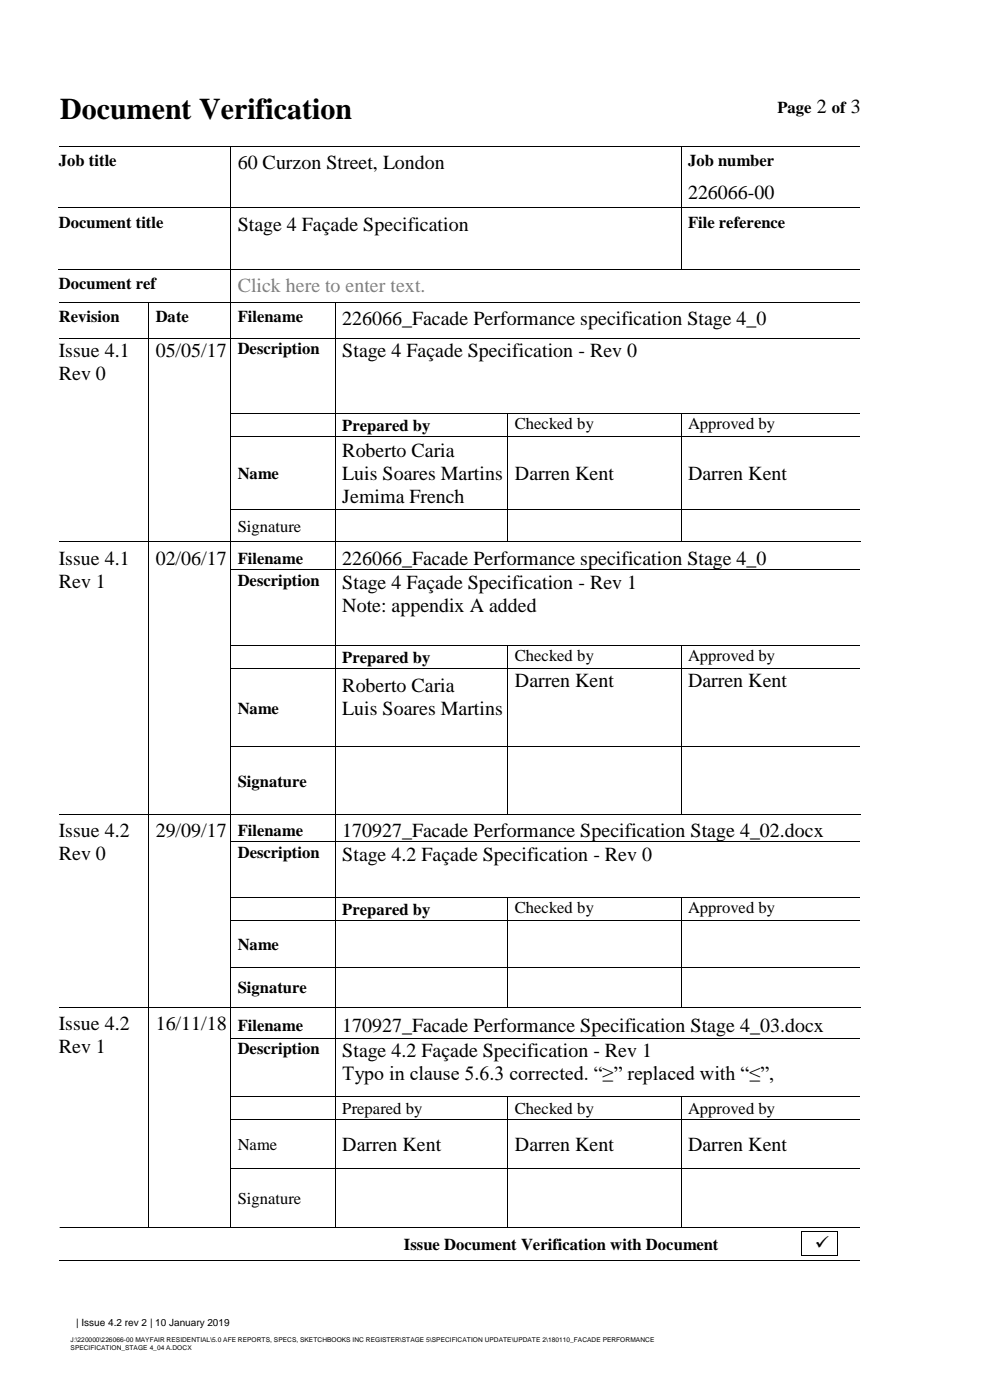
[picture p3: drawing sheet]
<svg xmlns="http://www.w3.org/2000/svg" width="210mm" height="297mm" viewBox="0 0 210 297" stroke-linecap="round" stroke-linejoin="round" font-family="sans-serif">
<defs><g id="words">
<text font-size="6.3" x="12.8" y="25.2">Document Verification</text>
<g font-size="4.2">
<text x="173.3" y="23.9">2</text>
<text x="180.5" y="23.9">3</text>
<text x="50.4" y="35.9">60 Curzon Street, London</text>
<text x="146" y="42.1">226066-00</text>
<text x="50.4" y="48.9">Stage 4 Façade Specification</text>
<text x="72.6" y="69">226066_Facade Performance specification Stage 4_0</text>
<text x="12.5" y="75.7">Issue 4.1</text>
<text x="33" y="75.7">05/05/17</text>
<text x="72.6" y="75.7">Stage 4 Façade Specification - Rev 0</text>
<text x="12.5" y="80.6">Rev 0</text>
<text x="72.6" y="97">Roberto Caria</text>
<text x="72.6" y="101.9">Luis Soares Martins</text>
<text x="109.2" y="101.9">Darren Kent</text>
<text x="146" y="101.9">Darren Kent</text>
<text x="72.6" y="106.7">Jemima French</text>
<text x="12.5" y="119.8">Issue 4.1</text>
<text x="33" y="119.8">02/06/17</text>
<text x="72.6" y="119.8">226066_Facade Performance specification Stage 4_0</text>
<text x="12.5" y="124.7">Rev 1</text>
<text x="72.6" y="124.9">Stage 4 Façade Specification - Rev 1</text>
<text x="72.6" y="129.8">Note: appendix A added</text>
<text x="72.6" y="146.7">Roberto Caria</text>
<text x="109.2" y="145.8">Darren Kent</text>
<text x="146" y="145.8">Darren Kent</text>
<text x="72.6" y="151.6">Luis Soares Martins</text>
<text x="12.5" y="177.5">Issue 4.2</text>
<text x="33" y="177.5">29/09/17</text>
<text x="72.6" y="177.6">170927_Facade Performance Specification Stage 4_02.docx</text>
<text x="12.5" y="182.4">Rev 0</text>
<text x="72.6" y="182.6">Stage 4.2 Façade Specification - Rev 0</text>
<text x="12.5" y="218.5">Issue 4.2</text>
<text x="33" y="218.5">16/11/18</text>
<text x="72.6" y="218.9">170927_Facade Performance Specification Stage 4_03.docx</text>
<text x="12.5" y="223.4">Rev 1</text>
<text x="72.6" y="224.3">Stage 4.2 Façade Specification - Rev 1</text>
<text x="72.6" y="229.2">Typo in clause 5.6.3 corrected. “≥” replaced with “≤”,</text>
<text x="72.6" y="244.2">Darren Kent</text>
<text x="109.2" y="244.2">Darren Kent</text>
<text x="146" y="244.2">Darren Kent</text>
</g>
<text font-size="4.2" fill="#808080" x="50.4" y="61.9">Click here to enter text.</text>
<text font-size="3.9" x="172.8" y="265.2">✓</text>
<g font-size="3.5">
<text x="164.9" y="23.9">Page</text>
<text x="176.4" y="23.9">of</text>
<text x="12.5" y="35.3">Job title</text>
<text x="146" y="35.3">Job number</text>
<text x="12.5" y="48.3">Document title</text>
<text x="146" y="48.3">File reference</text>
<text x="12.5" y="61.3">Document ref</text>
<text x="12.5" y="68.3">Revision</text>
<text x="33" y="68.3">Date</text>
<text x="50.4" y="68.3">Filename</text>
<text x="50.4" y="75.1">Description</text>
<text x="72.6" y="91.4">Prepared by</text>
<text x="109.2" y="91.1">Checked by</text>
<text x="146" y="91.1">Approved by</text>
<text x="50.4" y="101.6">Name</text>
<text x="50.4" y="112.8">Signature</text>
<text x="50.4" y="119.6">Filename</text>
<text x="50.4" y="124.3">Description</text>
<text x="72.6" y="140.6">Prepared by</text>
<text x="109.2" y="140.3">Checked by</text>
<text x="146" y="140.3">Approved by</text>
<text x="50.4" y="151.4">Name</text>
<text x="50.4" y="166.9">Signature</text>
<text x="50.4" y="177.3">Filename</text>
<text x="50.4" y="182">Description</text>
<text x="72.6" y="194.1">Prepared by</text>
<text x="109.2" y="193.7">Checked by</text>
<text x="146" y="193.7">Approved by</text>
<text x="50.4" y="201.5">Name</text>
<text x="50.4" y="210.7">Signature</text>
<text x="50.4" y="218.7">Filename</text>
<text x="50.4" y="223.7">Description</text>
<text x="72.6" y="236.3">Prepared by</text>
<text x="109.2" y="236.3">Checked by</text>
<text x="146" y="236.3">Approved by</text>
<text x="50.4" y="244">Name</text>
<text x="50.4" y="255.4">Signature</text>
<text x="85.7" y="265.1">Issue Document Verification with Document</text>
</g>
<text font-size="2.1" x="16.2" y="281.3">| Issue 4.2 rev 2 | 10 January 2019</text>
<g font-size="1.4">
<text x="15" y="284.6">J:\220000\226066-00 MAYFAIR RESIDENTIAL\5.0 AFE REPORTS, SPECS, SKETCHBOOKS INC REGISTER\STAGE 5\SPECIFICATION UPDATE\UPDATE 2\180110_FACADE PERFORMANCE</text>
<text x="15" y="286.4">SPECIFICATION_STAGE 4_04 A.DOCX</text>
</g>
</g></defs>
<g fill="#000">
<path d="M12.5 31h.3v.2h-.3z" fill-rule="evenodd"/>
<path d="M12.8 31h.2v.2h-.2z" fill-rule="evenodd"/>
<path d="M48.8 31h.2v.2h-.2z" fill-rule="evenodd"/>
<path d="M48.8 31.2h.2v.8h-.2z" fill-rule="evenodd"/>
<path d="M48.8 38h.2v.2h-.2z" fill-rule="evenodd"/>
<path d="M137.2 31h.2v.2h-.2z" fill-rule="evenodd"/>
<path d="M144.4 31h.2v.2h-.2z" fill-rule="evenodd"/>
<path d="M144.4 31.2h.2v.8h-.2z" fill-rule="evenodd"/>
<path d="M144.4 38h.2v.2h-.2z" fill-rule="evenodd"/>
<path d="M48.8 44h.2v.2h-.2z" fill-rule="evenodd"/>
<path d="M48.8 44.2h.2v.8h-.2z" fill-rule="evenodd"/>
<path d="M48.8 51h.2v.2h-.2z" fill-rule="evenodd"/>
<path d="M48.8 57h.2v.2h-.2z" fill-rule="evenodd"/>
<path d="M48.8 57.2h.2v.8h-.2z" fill-rule="evenodd"/>
<path d="M144.4 44h.2v.2h-.2z" fill-rule="evenodd"/>
<path d="M144.4 44.2h.2v.8h-.2z" fill-rule="evenodd"/>
<path d="M144.4 51h.2v.2h-.2z" fill-rule="evenodd"/>
<path d="M144.4 57h.2v.2h-.2z" fill-rule="evenodd"/>
<path d="M31.5 64h.1v.2h-.1z" fill-rule="evenodd"/>
<path d="M31.5 64.2h.1v.8h-.1z" fill-rule="evenodd"/>
<path d="M31.5 70.6h.1v1h-.1z" fill-rule="evenodd"/>
<path d="M31.5 71.6h.1v.2h-.1z" fill-rule="evenodd"/>
<path d="M48.8 64h.2v.2h-.2z" fill-rule="evenodd"/>
<path d="M48.8 64.2h.2v.8h-.2z" fill-rule="evenodd"/>
<path d="M48.8 70.6h.2v1h-.2z" fill-rule="evenodd"/>
<path d="M48.8 71.6h.2v.2h-.2z" fill-rule="evenodd"/>
<path d="M71 64h.2v.2h-.2z" fill-rule="evenodd"/>
<path d="M71 64.2h.2v.8h-.2z" fill-rule="evenodd"/>
<path d="M71 70.6h.2v1h-.2z" fill-rule="evenodd"/>
<path d="M71 71.6h.2v.2h-.2z" fill-rule="evenodd"/>
<path d="M31.5 87.6h.1v.2h-.1z" fill-rule="evenodd"/>
<path d="M31.5 92.5h.1v.2h-.1z" fill-rule="evenodd"/>
<path d="M48.8 87.6h.2v.2h-.2z" fill-rule="evenodd"/>
<path d="M48.8 92.5h.2v.2h-.2z" fill-rule="evenodd"/>
<path d="M71 87.6h.2v.2h-.2z" fill-rule="evenodd"/>
<path d="M71 92.5h.2v.2h-.2z" fill-rule="evenodd"/>
<path d="M107.7 87.6h.1v.2h-.1z" fill-rule="evenodd"/>
<path d="M107.7 92.5h.1v.2h-.1z" fill-rule="evenodd"/>
<path d="M144.4 87.6h.2v.2h-.2z" fill-rule="evenodd"/>
<path d="M144.4 92.5h.2v.2h-.2z" fill-rule="evenodd"/>
<path d="M31.5 108h.1v.1h-.1z" fill-rule="evenodd"/>
<path d="M31.5 114.9h.1v.1h-.1z" fill-rule="evenodd"/>
<path d="M31.5 115h.1v.9h-.1z" fill-rule="evenodd"/>
<path d="M48.8 108h.2v.1h-.2z" fill-rule="evenodd"/>
<path d="M48.8 114.9h.2v.1h-.2z" fill-rule="evenodd"/>
<path d="M48.8 115h.2v.9h-.2z" fill-rule="evenodd"/>
<path d="M71 108h.2v.1h-.2z" fill-rule="evenodd"/>
<path d="M71 114.9h.2v.1h-.2z" fill-rule="evenodd"/>
<path d="M71 115h.2v.9h-.2z" fill-rule="evenodd"/>
<path d="M107.7 108h.1v.1h-.1z" fill-rule="evenodd"/>
<path d="M107.7 114.9h.1v.1h-.1z" fill-rule="evenodd"/>
<path d="M144.4 108h.2v.1h-.2z" fill-rule="evenodd"/>
<path d="M144.4 114.9h.2v.1h-.2z" fill-rule="evenodd"/>
<path d="M182.4 114.9h.2v.1h-.2z" fill-rule="evenodd"/>
<path d="M31.5 120.8h.1v.2h-.1z" fill-rule="evenodd"/>
<path d="M31.5 136.8h.1v.2h-.1z" fill-rule="evenodd"/>
<path d="M48.8 120.8h.2v.2h-.2z" fill-rule="evenodd"/>
<path d="M48.8 136.8h.2v.2h-.2z" fill-rule="evenodd"/>
<path d="M71 120.8h.2v.2h-.2z" fill-rule="evenodd"/>
<path d="M71 136.8h.2v.2h-.2z" fill-rule="evenodd"/>
<path d="M107.7 136.8h.1v.2h-.1z" fill-rule="evenodd"/>
<path d="M144.4 136.8h.2v.2h-.2z" fill-rule="evenodd"/>
<path d="M31.5 141.7h.1v.2h-.1z" fill-rule="evenodd"/>
<path d="M31.5 158.4h.1v.1h-.1z" fill-rule="evenodd"/>
<path d="M48.8 141.7h.2v.2h-.2z" fill-rule="evenodd"/>
<path d="M48.8 158.4h.2v.1h-.2z" fill-rule="evenodd"/>
<path d="M71 141.7h.2v.2h-.2z" fill-rule="evenodd"/>
<path d="M71 158.4h.2v.1h-.2z" fill-rule="evenodd"/>
<path d="M107.7 141.7h.1v.2h-.1z" fill-rule="evenodd"/>
<path d="M107.7 158.4h.1v.1h-.1z" fill-rule="evenodd"/>
<path d="M144.4 141.7h.2v.2h-.2z" fill-rule="evenodd"/>
<path d="M144.4 158.4h.2v.1h-.2z" fill-rule="evenodd"/>
<path d="M31.5 172.6h.1v.2h-.1z" fill-rule="evenodd"/>
<path d="M31.5 172.8h.1v.8h-.1z" fill-rule="evenodd"/>
<path d="M31.5 178.5h.1v.2h-.1z" fill-rule="evenodd"/>
<path d="M48.8 172.6h.2v.2h-.2z" fill-rule="evenodd"/>
<path d="M48.8 172.8h.2v.8h-.2z" fill-rule="evenodd"/>
<path d="M48.8 178.5h.2v.2h-.2z" fill-rule="evenodd"/>
<path d="M71 172.6h.2v.2h-.2z" fill-rule="evenodd"/>
<path d="M71 172.8h.2v.8h-.2z" fill-rule="evenodd"/>
<path d="M71 178.5h.2v.2h-.2z" fill-rule="evenodd"/>
<path d="M107.7 172.6h.1v.2h-.1z" fill-rule="evenodd"/>
<path d="M144.4 172.6h.2v.2h-.2z" fill-rule="evenodd"/>
<path d="M182.4 172.6h.2v.2h-.2z" fill-rule="evenodd"/>
<path d="M31.5 190.3h.1v.1h-.1z" fill-rule="evenodd"/>
<path d="M31.5 195.2h.1v.2h-.1z" fill-rule="evenodd"/>
<path d="M48.8 190.3h.2v.1h-.2z" fill-rule="evenodd"/>
<path d="M48.8 195.2h.2v.2h-.2z" fill-rule="evenodd"/>
<path d="M71 190.3h.2v.1h-.2z" fill-rule="evenodd"/>
<path d="M71 195.2h.2v.2h-.2z" fill-rule="evenodd"/>
<path d="M107.7 190.3h.1v.1h-.1z" fill-rule="evenodd"/>
<path d="M107.7 195.2h.1v.2h-.1z" fill-rule="evenodd"/>
<path d="M144.4 190.3h.2v.1h-.2z" fill-rule="evenodd"/>
<path d="M144.4 195.2h.2v.2h-.2z" fill-rule="evenodd"/>
<path d="M31.5 205.1h.1v.2h-.1z" fill-rule="evenodd"/>
<path d="M31.5 213.6h.1v.2h-.1z" fill-rule="evenodd"/>
<path d="M31.5 213.8h.1v.8h-.1z" fill-rule="evenodd"/>
<path d="M48.8 205.1h.2v.2h-.2z" fill-rule="evenodd"/>
<path d="M48.8 213.6h.2v.2h-.2z" fill-rule="evenodd"/>
<path d="M48.8 213.8h.2v.8h-.2z" fill-rule="evenodd"/>
<path d="M71 205.1h.2v.2h-.2z" fill-rule="evenodd"/>
<path d="M71 213.6h.2v.2h-.2z" fill-rule="evenodd"/>
<path d="M71 213.8h.2v.8h-.2z" fill-rule="evenodd"/>
<path d="M107.7 205.1h.1v.2h-.1z" fill-rule="evenodd"/>
<path d="M107.7 213.6h.1v.2h-.1z" fill-rule="evenodd"/>
<path d="M144.4 205.1h.2v.2h-.2z" fill-rule="evenodd"/>
<path d="M144.4 213.6h.2v.2h-.2z" fill-rule="evenodd"/>
<path d="M182.4 213.6h.2v.2h-.2z" fill-rule="evenodd"/>
<path d="M31.5 220.2h.1v.2h-.1z" fill-rule="evenodd"/>
<path d="M31.5 232.4h.1v.2h-.1z" fill-rule="evenodd"/>
<path d="M31.5 237.4h.1v.1h-.1z" fill-rule="evenodd"/>
<path d="M48.8 220.2h.2v.2h-.2z" fill-rule="evenodd"/>
<path d="M48.8 232.4h.2v.2h-.2z" fill-rule="evenodd"/>
<path d="M48.8 237.4h.2v.1h-.2z" fill-rule="evenodd"/>
<path d="M71 220.2h.2v.2h-.2z" fill-rule="evenodd"/>
<path d="M71 232.4h.2v.2h-.2z" fill-rule="evenodd"/>
<path d="M71 237.4h.2v.1h-.2z" fill-rule="evenodd"/>
<path d="M107.7 232.4h.1v.2h-.1z" fill-rule="evenodd"/>
<path d="M107.7 237.4h.1v.1h-.1z" fill-rule="evenodd"/>
<path d="M144.4 232.4h.2v.2h-.2z" fill-rule="evenodd"/>
<path d="M144.4 237.4h.2v.1h-.2z" fill-rule="evenodd"/>
<path d="M31.5 247.9h.1v.1h-.1z" fill-rule="evenodd"/>
<path d="M48.8 247.9h.2v.1h-.2z" fill-rule="evenodd"/>
<path d="M71 247.9h.2v.1h-.2z" fill-rule="evenodd"/>
<path d="M107.7 247.9h.1v.1h-.1z" fill-rule="evenodd"/>
<path d="M144.4 247.9h.2v.1h-.2z" fill-rule="evenodd"/>
</g>
<g fill="none" stroke="#000" stroke-width=".21">
<path d="M13 31.1h35.8M48.9 32v6M48.9 38.2v5.8M49 31.1h88.2M137.4 31.1h7M144.5 32v6M144.5 38.2v5.8M144.6 31.1h37.8M12.5 44.1h36.3M12.5 57.1h36.3M48.9 45v6M48.9 51.2v5.8"/>
<path d="M48.9 58v6M49 44.1h95.4M49 57.1h95.4M144.5 45v6M144.5 51.2v5.8M144.6 44.1h37.8M144.6 57.1h37.8M12.5 64.1h19M12.5 71.7h19M31.5 65v5.6M31.5 71.8v15.8M31.6 64.1h17.2"/>
<path d="M31.6 71.7h17.2M48.9 65v5.6M48.9 71.8v15.8M49 64.1h22M49 71.7h22M71.1 65v5.6M71.1 71.8v15.8M71.2 64.1h111.2M71.2 71.7h111.2M31.5 87.8v4.7M31.5 92.7v15.3M48.9 87.8v4.7"/>
<path d="M48.9 92.7v15.3M49 87.7h22M49 92.6h22M71.1 87.8v4.7M71.1 92.7v15.3M71.2 87.7h36.5M71.2 92.6h36.5M107.8 87.8v4.7M107.8 92.7v15.3M107.8 87.7h36.6M107.8 92.6h36.6M144.5 87.8v4.7"/>
<path d="M144.5 92.7v15.3M144.6 87.7h37.8M144.6 92.6h37.8M12.5 115h19M31.5 108.1v6.8M31.5 115.9v4.9M31.6 115h17.2M48.9 108.1v6.8M48.9 115.9v4.9M49 108.1h22M49 115h22M71.1 108.1v6.8"/>
<path d="M71.1 115.9v4.9M71.2 108.1h36.5M71.2 115h36.5M107.8 108.1v6.8M107.8 108.1h36.6M107.8 115h36.6M144.5 108.1v6.8M144.6 108.1h37.8M144.6 115h37.8M31.5 121v15.8M31.5 137v4.7M48.9 121v15.8"/>
<path d="M48.9 137v4.7M49 120.9h22M49 136.9h22M71.1 121v15.8M71.1 137v4.7M71.2 120.9h111.2M71.2 136.9h36.5M107.8 137v4.7M107.8 136.9h36.6M144.5 137v4.7M144.6 136.9h37.8M31.5 141.9v16.5"/>
<path d="M31.5 158.5v14.1M48.9 141.9v16.5M48.9 158.5v14.1M49 141.8h22M49 158.4h22M71.1 141.9v16.5M71.1 158.5v14.1M71.2 141.8h36.5M71.2 158.4h36.5M107.8 141.9v16.5M107.8 158.5v14.1M107.8 141.8h36.6"/>
<path d="M107.8 158.4h36.6M144.5 141.9v16.5M144.5 158.5v14.1M144.6 141.8h37.8M144.6 158.4h37.8M12.5 172.7h19M31.5 173.6v4.9M31.5 178.7v11.6M31.6 172.7h17.2M48.9 173.6v4.9M48.9 178.7v11.6M49 172.7h22"/>
<path d="M49 178.6h22M71.1 173.6v4.9M71.1 178.7v11.6M71.2 172.7h36.5M71.2 178.6h111.2M107.8 172.7h36.6M144.6 172.7h37.8M31.5 190.4v4.8M31.5 195.4v9.7M48.9 190.4v4.8M48.9 195.4v9.7M49 190.4h22"/>
<path d="M49 195.3h22M71.1 190.4v4.8M71.1 195.4v9.7M71.2 190.4h36.5M71.2 195.3h36.5M107.8 190.4v4.8M107.8 195.4v9.7M107.8 190.4h36.6M107.8 195.3h36.6M144.5 190.4v4.8M144.5 195.4v9.7M144.6 190.4h37.8"/>
<path d="M144.6 195.3h37.8M12.5 213.7h19M31.5 205.3v8.3M31.5 214.6v5.6M31.6 213.7h17.2M48.9 205.3v8.3M48.9 214.6v5.6M49 205.2h22M49 213.7h22M71.1 205.3v8.3M71.1 214.6v5.6M71.2 205.2h36.5"/>
<path d="M71.2 213.7h36.5M107.8 205.3v8.3M107.8 205.2h36.6M107.8 213.7h36.6M144.5 205.3v8.3M144.6 205.2h37.8M144.6 213.7h37.8M31.5 220.4v12M31.5 232.6v4.8M31.5 237.5v10.4M48.9 220.4v12M48.9 232.6v4.8"/>
<path d="M48.9 237.5v10.4M49 220.3h22M49 232.5h22M49 237.4h22M71.1 220.4v12M71.1 232.6v4.8M71.1 237.5v10.4M71.2 220.3h111.2M71.2 232.5h36.5M71.2 237.4h36.5M107.8 232.6v4.8M107.8 237.5v10.4"/>
<path d="M107.8 232.5h36.6M107.8 237.4h36.6M144.5 232.6v4.8M144.5 237.5v10.4M144.6 232.5h37.8M144.6 237.4h37.8M31.5 248v12.3M48.9 248v12.3M49 247.9h22M71.1 248v12.3M71.2 247.9h36.5M107.8 248v12.3"/>
<path d="M107.8 247.9h36.6M144.5 248v12.3M144.6 247.9h37.8"/>
</g>
<path d="M12.5 260.3h.3v.1h-.3z" fill-rule="evenodd" fill="#a6a6a6"/>
<g fill="#000">
<path d="M12.8 260.3h.2v.1h-.2z" fill-rule="evenodd"/>
<path d="M31.5 260.3h.1v.1h-.1z" fill-rule="evenodd"/>
<path d="M48.8 260.3h.2v.1h-.2z" fill-rule="evenodd"/>
<path d="M71 260.3h.2v.1h-.2z" fill-rule="evenodd"/>
<path d="M107.7 260.3h.1v.1h-.1z" fill-rule="evenodd"/>
<path d="M144.4 260.3h.2v.1h-.2z" fill-rule="evenodd"/>
<path d="M169.9 261.3h.2v.1h-.2z" fill-rule="evenodd"/>
<path d="M169.9 261.3h.2v.1h-.2z" fill-rule="evenodd"/>
<path d="M169.9 266.3h.2v.1h-.2z" fill-rule="evenodd"/>
<path d="M169.9 266.3h.2v.1h-.2z" fill-rule="evenodd"/>
<path d="M177.7 261.3h.1v.1h-.1z" fill-rule="evenodd"/>
<path d="M177.7 261.3h.1v.1h-.1z" fill-rule="evenodd"/>
<path d="M177.7 266.3h.1v.1h-.1z" fill-rule="evenodd"/>
<path d="M177.7 266.3h.1v.1h-.1z" fill-rule="evenodd"/>
</g>
<path d="M12.5 267.4h169.9M13 260.3h18.5M31.6 260.3h17.2M49 260.3h22M71.2 260.3h36.5M107.8 260.3h36.6M144.6 260.3h37.8M170 261.4v4.9M170.1 261.4h7.6M170.1 266.4h7.6M177.8 261.4v4.9" fill="none" stroke="#000" stroke-width=".21"/>
<use href="#words"/>
</svg>
